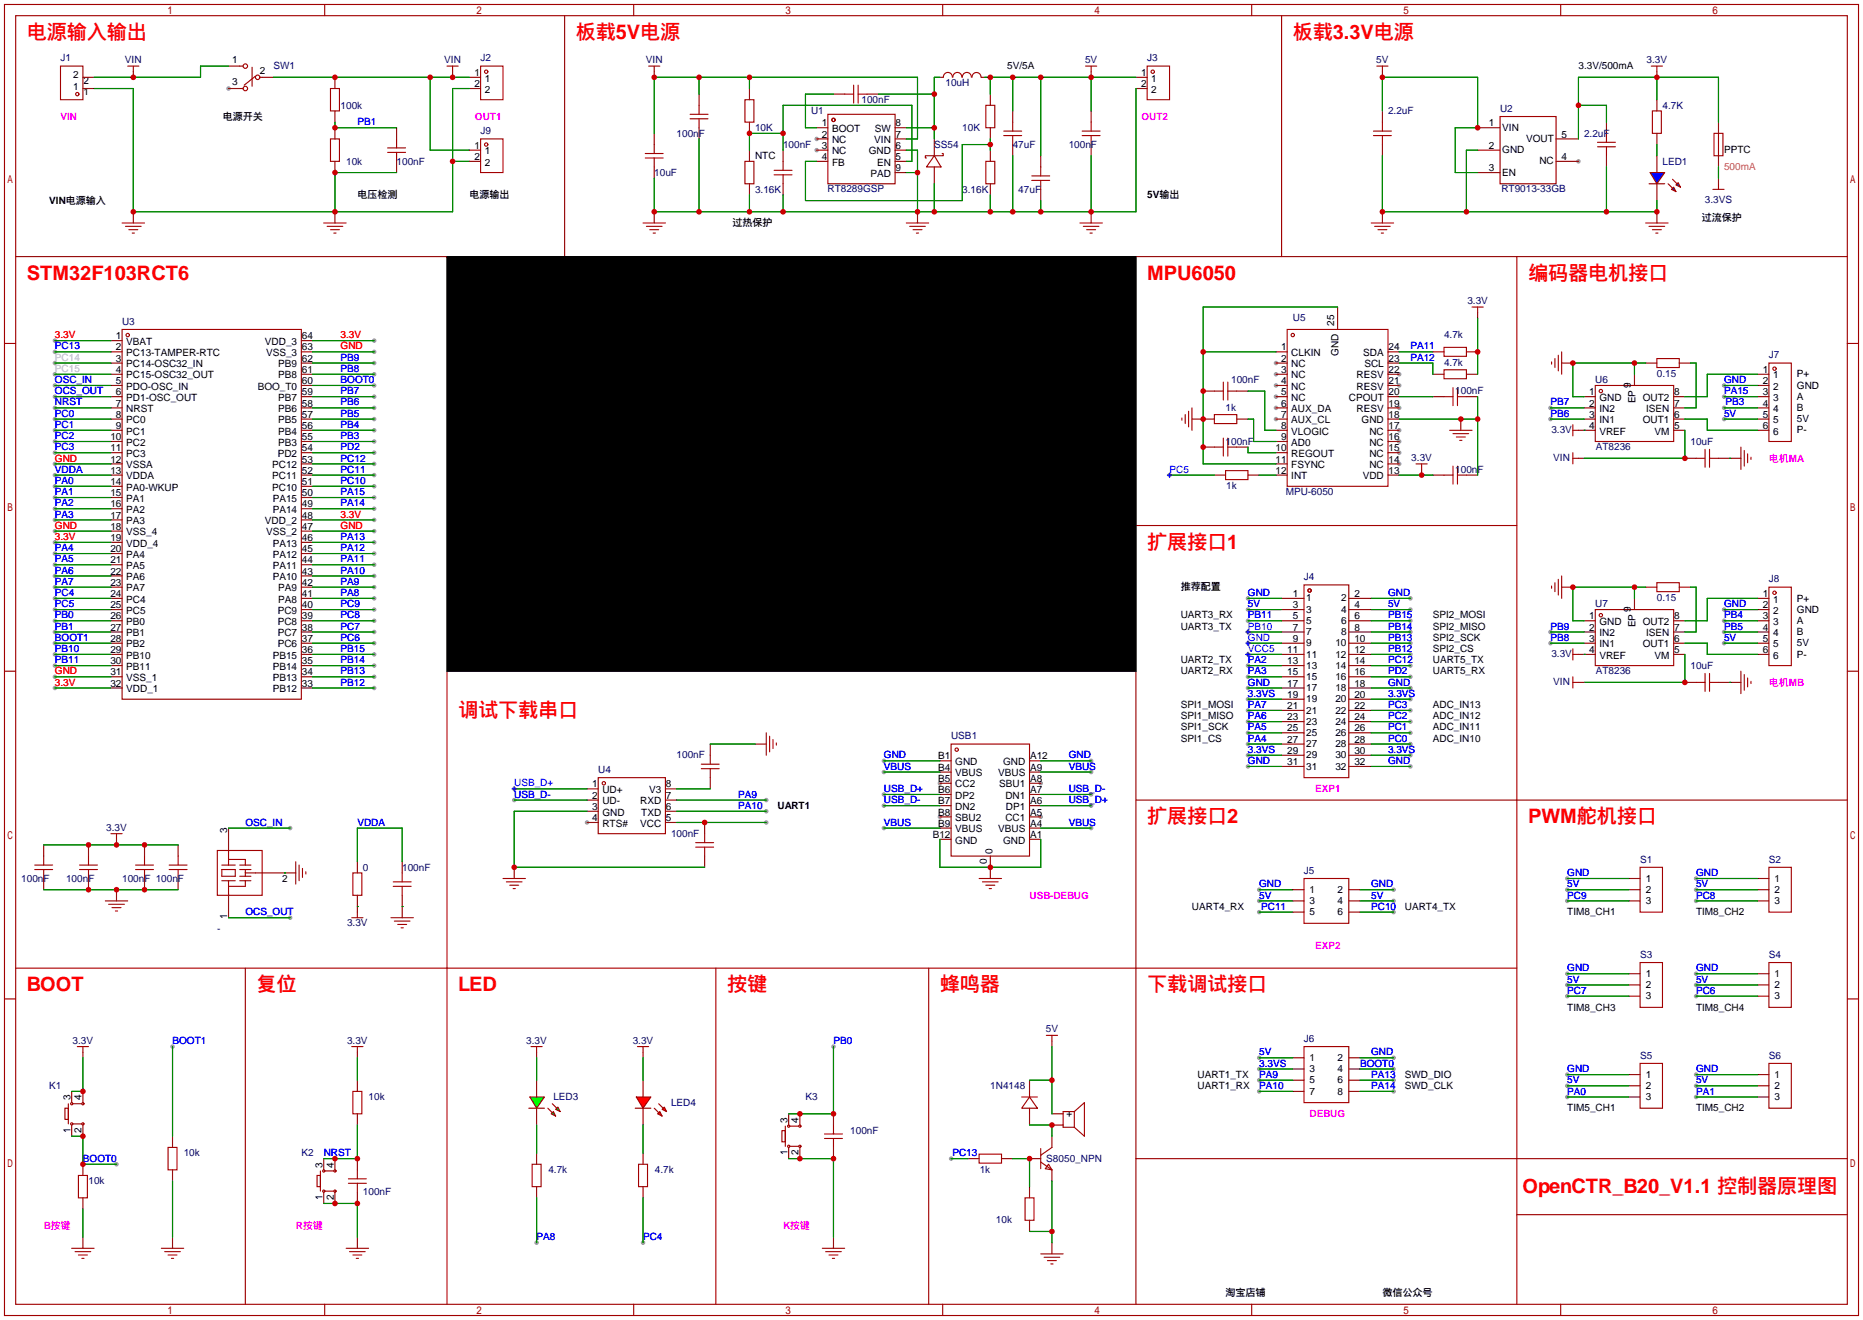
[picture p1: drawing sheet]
<svg xmlns="http://www.w3.org/2000/svg" width="422mm" height="299mm" viewBox="0 0 422 299" stroke-linecap="round" stroke-linejoin="round" font-family="sans-serif">
<defs><g id="words">
<g font-size="4.5" fill="#f00">
<text x="6.1" y="8.8">电源输入输出</text>
<text x="130.6" y="8.8">板载5V电源</text>
<text x="293.1" y="8.8">板载3.3V电源</text>
<text x="6.1" y="63.4">STM32F103RCT6</text>
<text x="260.1" y="63.4">MPU6050</text>
<text x="346.5" y="63.4">编码器电机接口</text>
<text x="260.1" y="124.4">扩展接口1</text>
<text x="103.9" y="162.5">调试下载串口</text>
<text x="260.1" y="186.6">扩展接口2</text>
<text x="346.5" y="186.6">PWM舵机接口</text>
<text x="6.1" y="224.7">BOOT</text>
<text x="58.2" y="224.7">复位</text>
<text x="103.9" y="224.7">LED</text>
<text x="164.8" y="224.7">按键</text>
<text x="213.1" y="224.7">蜂鸣器</text>
<text x="260.1" y="224.7">下载调试接口</text>
<text x="345.2" y="270.4">OpenCTR_B20_V1.1 控制器原理图</text>
</g>
<g font-size="2.3" fill="#000080">
<text x="13.7" y="13.9">J1</text>
<text x="28.3" y="14.3">VIN</text>
<text x="62" y="15.7">SW1</text>
<text x="100.7" y="14.3">VIN</text>
<text x="109" y="13.9">J2</text>
<text x="146.4" y="14.3">VIN</text>
<text x="246" y="14.3">5V</text>
<text x="260.1" y="13.9">J3</text>
<text x="312" y="14.3">5V</text>
<text x="373.3" y="14.3">3.3V</text>
<text x="195.3" y="23.3">100nF</text>
<text x="214.4" y="19.5">10uH</text>
<text x="77.2" y="24.6">100k</text>
<text x="171.2" y="29.7">10K</text>
<text x="183.9" y="25.9">U1</text>
<text x="218.2" y="29.7">10K</text>
<text x="314.7" y="25.9">2.2uF</text>
<text x="340.1" y="25.3">U2</text>
<text x="376.9" y="24.6">4.7K</text>
<text x="109" y="30.4">J9</text>
<text x="153.4" y="31">100nF</text>
<text x="177.5" y="33.5">100nF</text>
<text x="211.8" y="33.5">SS54</text>
<text x="229.6" y="33.5">47uF</text>
<text x="242.3" y="33.5">100nF</text>
<text x="359.2" y="31">2.2uF</text>
<text x="78.5" y="37.3">10k</text>
<text x="89.9" y="37.3">100nF</text>
<text x="148.3" y="39.8">10uF</text>
<text x="376.9" y="37.3">LED1</text>
<text x="171.2" y="43.7">3.16K</text>
<text x="187.6" y="43.5">RT8289GSP</text>
<text x="218.2" y="43.7">3.16K</text>
<text x="230.9" y="43.7">47uF</text>
<text x="340.4" y="43.5">RT9013-33GB</text>
<text x="386.5" y="46.1">3.3VS</text>
<text x="332.7" y="68.9">3.3V</text>
<text x="27.7" y="73.6">U3</text>
<text x="293.1" y="72.9">U5</text>
<text x="327.4" y="76.7">4.7k</text>
<text x="327.4" y="83">4.7k</text>
<text x="401.1" y="81.2">J7</text>
<text x="279.1" y="86.8">100nF</text>
<text x="329.9" y="89.4">100nF</text>
<text x="361.7" y="86.8">U6</text>
<text x="375.7" y="85.5">0.15</text>
<text x="277.9" y="93.2">1k</text>
<text x="277.9" y="100.8">100nF</text>
<text x="351.7" y="98.1">3.3V</text>
<text x="383.3" y="100.8">10uF</text>
<text x="320" y="104.5">3.3V</text>
<text x="329.9" y="107.2">100nF</text>
<text x="352.2" y="104.5">VIN</text>
<text x="361.8" y="102">AT8236</text>
<text x="278" y="110.9">1k</text>
<text x="291.5" y="112.1">MPU-6050</text>
<text x="295.7" y="131.5">J4</text>
<text x="361.7" y="137.6">U7</text>
<text x="375.7" y="136.3">0.15</text>
<text x="401.1" y="132">J8</text>
<text x="351.7" y="148.9">3.3V</text>
<text x="352.2" y="155.3">VIN</text>
<text x="361.8" y="152.8">AT8236</text>
<text x="383.3" y="151.6">10uF</text>
<text x="215.6" y="167.6">USB1</text>
<text x="153.4" y="171.9">100nF</text>
<text x="135.6" y="175.2">U4</text>
<text x="24.1" y="188.3">3.3V</text>
<text x="152.1" y="189.7">100nF</text>
<text x="82.3" y="197.3">0</text>
<text x="91.2" y="197.3">100nF</text>
<text x="371.9" y="195.5">S1</text>
<text x="401.1" y="195.5">S2</text>
<text x="4.8" y="199.9">100nF</text>
<text x="15" y="199.9">100nF</text>
<text x="27.7" y="199.9">100nF 100nF</text>
<text x="295.7" y="198">J5</text>
<text x="78.7" y="209.9">3.3V</text>
<text x="49.3" y="211.3">-</text>
<text x="371.9" y="217.1">S3</text>
<text x="401.1" y="217.1">S4</text>
<text x="16.5" y="236.6">3.3V</text>
<text x="78.7" y="236.6">3.3V</text>
<text x="119.3" y="236.6">3.3V</text>
<text x="143.5" y="236.6">3.3V</text>
<text x="237.1" y="234">5V</text>
<text x="295.7" y="236.1">J6</text>
<text x="371.9" y="240">S5</text>
<text x="401.1" y="240">S6</text>
<text x="11.2" y="246.9">K1</text>
<text x="83.6" y="249.4">10k</text>
<text x="125.5" y="249.4">LED3</text>
<text x="152.1" y="250.6">LED4</text>
<text x="182.6" y="249.4">K3</text>
<text x="224.5" y="246.9">1N4148</text>
<text x="192.8" y="257">100nF</text>
<text x="41.7" y="262.1">10k</text>
<text x="68.3" y="262.1">K2</text>
<text x="237.2" y="263.4">S8050_NPN</text>
<text x="20.1" y="268.4">10k</text>
<text x="124.3" y="265.9">4.7k</text>
<text x="148.5" y="265.9">4.7k</text>
<text x="222.1" y="265.9">1k</text>
<text x="82.3" y="271">100nF</text>
<text x="225.8" y="277.3">10k</text>
</g>
<g font-size="2.3">
<text x="16.6" y="17.7">2</text>
<text x="52.6" y="14.2">1</text>
<text x="58.9" y="16.7">2</text>
<text x="107.6" y="17.2">1</text>
<text x="228.3" y="15.7">5V/5A</text>
<text x="258.7" y="17.2">1</text>
<text x="357.9" y="15.7">3.3V/500mA</text>
<text x="16.6" y="20.3">1</text>
<text x="18.9" y="21.6">1</text>
<text x="18.9" y="19">2</text>
<text x="52.6" y="19.3">3</text>
<text x="107.6" y="19.8">2</text>
<text x="109.9" y="18.5">1</text>
<text x="109.9" y="21">2</text>
<text x="258.7" y="19.8">2</text>
<text x="261" y="18.5">1</text>
<text x="261" y="21">2</text>
<text x="50.5" y="27.1">电源开关</text>
<text x="186.3" y="28.6">1</text>
<text x="188.6" y="29.9">BOOT</text>
<text x="198.4" y="29.9">SW</text>
<text x="203.1" y="28.6">8</text>
<text x="337.6" y="28.6">1</text>
<text x="340.6" y="29.7">VIN</text>
<text x="107.6" y="33.7">1</text>
<text x="109.9" y="35">1</text>
<text x="186.3" y="31.2">2</text>
<text x="186.3" y="33.7">3</text>
<text x="188.6" y="32.5">NC</text>
<text x="188.6" y="35">NC</text>
<text x="197" y="35">GND</text>
<text x="198.2" y="32.5">VIN</text>
<text x="203.1" y="33.7">6</text>
<text x="203.1" y="31.2">7</text>
<text x="337.6" y="33.7">2</text>
<text x="340.6" y="34.7">GND</text>
<text x="346" y="32.2">VOUT</text>
<text x="354.1" y="31.2">5</text>
<text x="390.9" y="34.8">PPTC</text>
<text x="107.6" y="36.3">2</text>
<text x="109.9" y="37.5">2</text>
<text x="171.2" y="36">NTC</text>
<text x="186.3" y="36.3">4</text>
<text x="188.6" y="37.5">FB</text>
<text x="197.3" y="40.1">PAD</text>
<text x="198.9" y="37.5">EN</text>
<text x="203.1" y="36.3">5</text>
<text x="203.1" y="38.8">9</text>
<text x="337.6" y="38.8">3</text>
<text x="340.6" y="39.8">EN</text>
<text x="349" y="37.3">NC</text>
<text x="354.1" y="36.3">4</text>
<text x="11.2" y="46.2">VIN电源输入</text>
<text x="81" y="44.9">电压检测</text>
<text x="106.4" y="44.9">电源输出</text>
<text x="260.1" y="44.9">5V输出</text>
<text x="166.1" y="51.3">过热保护</text>
<text x="385.8" y="50">过流保护</text>
<text x="26.3" y="76.9">1</text>
<text x="68.5" y="76.9">64</text>
<text x="302.5" y="73.9" transform="rotate(-90 302.5 73.9)">25</text>
<text x="26.3" y="79.4">2</text>
<text x="26.3" y="82">3</text>
<text x="28.6" y="78.2">VBAT</text>
<text x="28.6" y="80.7">PC13-TAMPER-RTC</text>
<text x="28.6" y="83.3">PC14-OSC32_IN</text>
<text x="60.1" y="78.2">VDD_3</text>
<text x="60.3" y="80.7">VSS_3</text>
<text x="63.1" y="83.3">PB9</text>
<text x="68.5" y="82">62</text>
<text x="68.5" y="79.4">63</text>
<text x="290.5" y="79.4">1</text>
<text x="290.5" y="82">2</text>
<text x="292.8" y="80.7">CLKIN</text>
<text x="292.8" y="83.3">NC</text>
<text x="303.5" y="80.7" transform="rotate(-90 303.5 80.7)">GND</text>
<text x="309.1" y="80.7">SDA</text>
<text x="309.4" y="83.3">SCL</text>
<text x="314.8" y="82">23</text>
<text x="314.8" y="79.4">24</text>
<text x="26.3" y="84.5">4</text>
<text x="26.3" y="87.1">5</text>
<text x="26.3" y="89.6">6</text>
<text x="28.6" y="85.8">PC15-OSC32_OUT</text>
<text x="28.6" y="88.3">PDO-OSC_IN</text>
<text x="58.4" y="88.3">BOO_T0</text>
<text x="63.1" y="85.8">PB8</text>
<text x="68.5" y="89.6">59</text>
<text x="68.5" y="87.1">60</text>
<text x="68.5" y="84.5">61</text>
<text x="290.5" y="84.5">3</text>
<text x="290.5" y="87.1">4</text>
<text x="290.5" y="89.6">5</text>
<text x="292.8" y="85.8">NC</text>
<text x="292.8" y="88.3">NC</text>
<text x="307.6" y="88.3">RESV</text>
<text x="307.6" y="85.8">RESV</text>
<text x="314.8" y="89.6">20</text>
<text x="314.8" y="87.1">21</text>
<text x="314.8" y="84.5">22</text>
<text x="360.3" y="89.6">1</text>
<text x="369.8" y="87.9" transform="rotate(-90 369.8 87.9)">9</text>
<text x="379.6" y="89.6">8</text>
<text x="399.7" y="84.5">1</text>
<text x="399.7" y="87.1">2</text>
<text x="399.7" y="89.6">3</text>
<text x="402" y="85.8">1</text>
<text x="402" y="88.3">2</text>
<text x="407.4" y="85.6">P+</text>
<text x="407.4" y="88.1">GND</text>
<text x="26.3" y="92.1">7</text>
<text x="26.3" y="94.7">8</text>
<text x="28.6" y="90.9">PD1-OSC_OUT</text>
<text x="28.6" y="93.4">NRST</text>
<text x="28.6" y="96">PC0</text>
<text x="63.1" y="96">PB5</text>
<text x="63.1" y="93.4">PB6</text>
<text x="63.1" y="90.9">PB7</text>
<text x="68.5" y="94.7">57</text>
<text x="68.5" y="92.1">58</text>
<text x="290.5" y="92.1">6</text>
<text x="290.5" y="94.7">7</text>
<text x="292.8" y="90.9">NC</text>
<text x="292.8" y="93.4">AUX_DA</text>
<text x="292.8" y="96">AUX_CL</text>
<text x="305.8" y="90.9">CPOUT</text>
<text x="307.6" y="93.4">RESV</text>
<text x="308.7" y="96">GND</text>
<text x="314.8" y="94.7">18</text>
<text x="314.8" y="92.1">19</text>
<text x="360.3" y="92.1">2</text>
<text x="360.3" y="94.7">3</text>
<text x="362.6" y="90.9">GND</text>
<text x="362.6" y="93.4">IN2</text>
<text x="362.6" y="96">IN1</text>
<text x="370.8" y="91.4" transform="rotate(-90 370.8 91.4)">EP</text>
<text x="372.5" y="96">OUT1</text>
<text x="372.5" y="90.9">OUT2</text>
<text x="373.2" y="93.4">ISEN</text>
<text x="379.6" y="94.7">6</text>
<text x="379.6" y="92.1">7</text>
<text x="399.7" y="92.1">4</text>
<text x="399.7" y="94.7">5</text>
<text x="402" y="90.9">3</text>
<text x="402" y="93.4">4</text>
<text x="402" y="96">5</text>
<text x="407.4" y="93.2">B</text>
<text x="407.4" y="90.6">A</text>
<text x="407.4" y="95.7">5V</text>
<text x="25" y="99.8">10</text>
<text x="26.3" y="97.2">9</text>
<text x="28.6" y="98.5">PC1</text>
<text x="28.6" y="101">PC2</text>
<text x="63.1" y="101">PB3</text>
<text x="63.1" y="98.5">PB4</text>
<text x="68.5" y="99.8">55</text>
<text x="68.5" y="97.2">56</text>
<text x="290.5" y="97.2">8</text>
<text x="290.5" y="99.8">9</text>
<text x="292.8" y="98.5">VLOGIC</text>
<text x="292.8" y="101">AD0</text>
<text x="310.5" y="101">NC</text>
<text x="310.5" y="98.5">NC</text>
<text x="314.8" y="99.8">16</text>
<text x="314.8" y="97.2">17</text>
<text x="360.3" y="97.2">4</text>
<text x="362.6" y="98.5">VREF</text>
<text x="375.1" y="98.5">VM</text>
<text x="379.6" y="97.2">5</text>
<text x="399.7" y="97.2">6</text>
<text x="402" y="98.5">6</text>
<text x="407.4" y="98.3">P-</text>
<text x="25" y="102.3">11</text>
<text x="25" y="104.8">12</text>
<text x="25" y="107.4">13</text>
<text x="28.6" y="103.6">PC3</text>
<text x="28.6" y="106.1">VSSA</text>
<text x="61.7" y="106.1">PC12</text>
<text x="63" y="103.6">PD2</text>
<text x="68.5" y="107.4">52</text>
<text x="68.5" y="104.8">53</text>
<text x="68.5" y="102.3">54</text>
<text x="289.2" y="102.3">10</text>
<text x="289.2" y="104.8">11</text>
<text x="289.2" y="107.4">12</text>
<text x="292.8" y="103.6">REGOUT</text>
<text x="292.8" y="106.1">FSYNC</text>
<text x="310.5" y="106.1">NC</text>
<text x="310.5" y="103.6">NC</text>
<text x="314.8" y="107.4">13</text>
<text x="314.8" y="104.8">14</text>
<text x="314.8" y="102.3">15</text>
<text x="25" y="109.9">14</text>
<text x="25" y="112.5">15</text>
<text x="28.6" y="108.7">VDDA</text>
<text x="28.6" y="111.2">PA0-WKUP</text>
<text x="28.6" y="113.7">PA1</text>
<text x="61.7" y="111.2">PC10</text>
<text x="61.7" y="108.7">PC11</text>
<text x="61.8" y="113.7">PA15</text>
<text x="68.5" y="112.5">50</text>
<text x="68.5" y="109.9">51</text>
<text x="292.8" y="108.7">INT</text>
<text x="309" y="108.7">VDD</text>
<text x="25" y="115">16</text>
<text x="25" y="117.5">17</text>
<text x="28.6" y="116.3">PA2</text>
<text x="28.6" y="118.8">PA3</text>
<text x="60.1" y="118.8">VDD_2</text>
<text x="61.8" y="116.3">PA14</text>
<text x="68.5" y="117.5">48</text>
<text x="68.5" y="115">49</text>
<text x="25" y="120.1">18</text>
<text x="25" y="122.6">19</text>
<text x="25" y="125.2">20</text>
<text x="28.6" y="121.4">VSS_4</text>
<text x="28.6" y="123.9">VDD_4</text>
<text x="60.3" y="121.4">VSS_2</text>
<text x="61.8" y="123.9">PA13</text>
<text x="68.5" y="125.2">45</text>
<text x="68.5" y="122.6">46</text>
<text x="68.5" y="120.1">47</text>
<text x="25" y="127.7">21</text>
<text x="25" y="130.2">22</text>
<text x="28.6" y="126.4">PA4</text>
<text x="28.6" y="129">PA5</text>
<text x="28.6" y="131.5">PA6</text>
<text x="61.8" y="131.5">PA10</text>
<text x="61.8" y="129">PA11</text>
<text x="61.8" y="126.4">PA12</text>
<text x="68.5" y="130.2">43</text>
<text x="68.5" y="127.7">44</text>
<text x="25" y="132.8">23</text>
<text x="25" y="135.3">24</text>
<text x="25" y="137.9">25</text>
<text x="28.6" y="134.1">PA7</text>
<text x="28.6" y="136.6">PC4</text>
<text x="63.1" y="136.6">PA8</text>
<text x="63.1" y="134.1">PA9</text>
<text x="68.5" y="137.9">40</text>
<text x="68.5" y="135.3">41</text>
<text x="68.5" y="132.8">42</text>
<text x="267.7" y="133.8">推荐配置</text>
<text x="293.1" y="135.3">1</text>
<text x="293.1" y="137.9">3</text>
<text x="296.2" y="136.3">1</text>
<text x="304" y="136.3">2</text>
<text x="307.1" y="135.3">2</text>
<text x="307.1" y="137.9">4</text>
<text x="399.7" y="135.3">1</text>
<text x="399.7" y="137.9">2</text>
<text x="402" y="136.6">1</text>
<text x="407.4" y="136.4">P+</text>
<text x="25" y="140.4">26</text>
<text x="25" y="142.9">27</text>
<text x="28.6" y="139.1">PC5</text>
<text x="28.6" y="141.7">PB0</text>
<text x="63" y="141.7">PC8</text>
<text x="63" y="139.1">PC9</text>
<text x="68.5" y="142.9">38</text>
<text x="68.5" y="140.4">39</text>
<text x="267.7" y="142.7">UART3_TX</text>
<text x="267.7" y="140.2">UART3_RX</text>
<text x="293.1" y="140.4">5</text>
<text x="293.1" y="142.9">7</text>
<text x="296.2" y="138.9">3</text>
<text x="296.2" y="141.4">5</text>
<text x="296.2" y="144">7</text>
<text x="304" y="138.9">4</text>
<text x="304" y="141.4">6</text>
<text x="304" y="144">8</text>
<text x="307.1" y="140.4">6</text>
<text x="307.1" y="142.9">8</text>
<text x="324.9" y="142.7">SPI2_MISO</text>
<text x="324.9" y="140.2">SPI2_MOSI</text>
<text x="360.3" y="140.4">1</text>
<text x="360.3" y="142.9">2</text>
<text x="362.6" y="141.7">GND</text>
<text x="369.8" y="138.7" transform="rotate(-90 369.8 138.7)">9</text>
<text x="370.8" y="142.2" transform="rotate(-90 370.8 142.2)">EP</text>
<text x="372.5" y="141.7">OUT2</text>
<text x="379.6" y="142.9">7</text>
<text x="379.6" y="140.4">8</text>
<text x="399.7" y="140.4">3</text>
<text x="399.7" y="142.9">4</text>
<text x="402" y="139.1">2</text>
<text x="402" y="141.7">3</text>
<text x="407.4" y="144">B</text>
<text x="407.4" y="141.4">A</text>
<text x="407.4" y="138.9">GND</text>
<text x="25" y="145.5">28</text>
<text x="25" y="148">29</text>
<text x="28.6" y="144.2">PB1</text>
<text x="28.6" y="146.8">PB2</text>
<text x="28.6" y="149.3">PB10</text>
<text x="61.8" y="149.3">PB15</text>
<text x="63" y="146.8">PC6</text>
<text x="63" y="144.2">PC7</text>
<text x="68.5" y="148">36</text>
<text x="68.5" y="145.5">37</text>
<text x="291.9" y="148">11</text>
<text x="293.1" y="145.5">9</text>
<text x="296.2" y="146.5">9</text>
<text x="296.2" y="149">11</text>
<text x="302.8" y="146.5">10</text>
<text x="302.8" y="149">12</text>
<text x="307.1" y="145.5">10</text>
<text x="307.1" y="148">12</text>
<text x="324.9" y="147.8">SPI2_CS</text>
<text x="324.9" y="145.3">SPI2_SCK</text>
<text x="360.3" y="145.5">3</text>
<text x="360.3" y="148">4</text>
<text x="362.6" y="144.2">IN2</text>
<text x="362.6" y="146.8">IN1</text>
<text x="362.6" y="149.3">VREF</text>
<text x="372.5" y="146.8">OUT1</text>
<text x="373.2" y="144.2">ISEN</text>
<text x="375.1" y="149.3">VM</text>
<text x="379.6" y="148">5</text>
<text x="379.6" y="145.5">6</text>
<text x="399.7" y="145.5">5</text>
<text x="399.7" y="148">6</text>
<text x="402" y="144.2">4</text>
<text x="402" y="146.8">5</text>
<text x="402" y="149.3">6</text>
<text x="407.4" y="146.5">5V</text>
<text x="407.4" y="149.1">P-</text>
<text x="25" y="150.6">30</text>
<text x="25" y="153.1">31</text>
<text x="25" y="155.6">32</text>
<text x="28.6" y="151.8">PB11</text>
<text x="28.6" y="154.4">VSS_1</text>
<text x="61.8" y="154.4">PB13</text>
<text x="61.8" y="151.8">PB14</text>
<text x="68.5" y="155.6">33</text>
<text x="68.5" y="153.1">34</text>
<text x="68.5" y="150.6">35</text>
<text x="267.7" y="150.3">UART2_TX</text>
<text x="267.7" y="152.9">UART2_RX</text>
<text x="291.9" y="150.6">13</text>
<text x="291.9" y="153.1">15</text>
<text x="291.9" y="155.6">17</text>
<text x="296.2" y="151.6">13</text>
<text x="296.2" y="154.1">15</text>
<text x="302.8" y="151.6">14</text>
<text x="302.8" y="154.1">16</text>
<text x="307.1" y="150.6">14</text>
<text x="307.1" y="153.1">16</text>
<text x="307.1" y="155.6">18</text>
<text x="324.9" y="150.3">UART5_TX</text>
<text x="324.9" y="152.9">UART5_RX</text>
<text x="28.6" y="156.9">VDD_1</text>
<text x="61.8" y="156.9">PB12</text>
<text x="267.7" y="160.5">SPI1_MOSI</text>
<text x="291.9" y="158.2">19</text>
<text x="291.9" y="160.7">21</text>
<text x="296.2" y="156.7">17</text>
<text x="296.2" y="159.2">19</text>
<text x="296.2" y="161.7">21</text>
<text x="302.8" y="156.7">18</text>
<text x="302.8" y="159.2">20</text>
<text x="302.8" y="161.7">22</text>
<text x="307.1" y="158.2">20</text>
<text x="307.1" y="160.7">22</text>
<text x="324.9" y="160.5">ADC_IN13</text>
<text x="267.7" y="165.6">SPI1_SCK</text>
<text x="267.7" y="163">SPI1_MISO</text>
<text x="291.9" y="163.3">23</text>
<text x="291.9" y="165.8">25</text>
<text x="296.2" y="164.3">23</text>
<text x="296.2" y="166.8">25</text>
<text x="302.8" y="164.3">24</text>
<text x="302.8" y="166.8">26</text>
<text x="307.1" y="163.3">24</text>
<text x="307.1" y="165.8">26</text>
<text x="324.9" y="165.6">ADC_IN11</text>
<text x="324.9" y="163">ADC_IN12</text>
<text x="212.7" y="172.2">B1</text>
<text x="216.6" y="173.4">GND</text>
<text x="227.4" y="173.4">GND</text>
<text x="233.6" y="172.2">A12</text>
<text x="267.7" y="168.1">SPI1_CS</text>
<text x="291.9" y="168.3">27</text>
<text x="291.9" y="170.9">29</text>
<text x="291.9" y="173.4">31</text>
<text x="296.2" y="169.4">27</text>
<text x="296.2" y="171.9">29</text>
<text x="302.8" y="169.4">28</text>
<text x="302.8" y="171.9">30</text>
<text x="307.1" y="168.3">28</text>
<text x="307.1" y="170.9">30</text>
<text x="307.1" y="173.4">32</text>
<text x="324.9" y="168.1">ADC_IN10</text>
<text x="134.2" y="178.5">1</text>
<text x="136.6" y="179.8">UD+</text>
<text x="147.2" y="179.8">V3</text>
<text x="151" y="178.5">8</text>
<text x="212.7" y="174.7">B4</text>
<text x="212.7" y="177.2">B5</text>
<text x="212.7" y="179.8">B6</text>
<text x="216.6" y="176">VBUS</text>
<text x="216.6" y="178.5">CC2</text>
<text x="226.3" y="176">VBUS</text>
<text x="226.6" y="178.5">SBU1</text>
<text x="233.6" y="179.8">A7</text>
<text x="233.6" y="177.2">A8</text>
<text x="233.6" y="174.7">A9</text>
<text x="296.2" y="174.4">31</text>
<text x="302.8" y="174.4">32</text>
<text x="134.2" y="183.6">3</text>
<text x="134.2" y="181">2</text>
<text x="136.6" y="184.9">GND</text>
<text x="136.6" y="182.3">UD-</text>
<text x="145.2" y="182.3">RXD</text>
<text x="145.4" y="184.9">TXD</text>
<text x="151" y="181">7</text>
<text x="151" y="183.6">6</text>
<text x="176.3" y="183.4">UART1</text>
<text x="212.7" y="182.3">B7</text>
<text x="212.7" y="184.9">B8</text>
<text x="216.6" y="181">DP2</text>
<text x="216.6" y="183.6">DN2</text>
<text x="228" y="181">DN1</text>
<text x="228.1" y="183.6">DP1</text>
<text x="233.6" y="184.9">A5</text>
<text x="233.6" y="182.3">A6</text>
<text x="51.5" y="188.7" transform="rotate(-90 51.5 188.7)">3</text>
<text x="134.2" y="186.1">4</text>
<text x="136.6" y="187.4">RTS#</text>
<text x="145.2" y="187.4">VCC</text>
<text x="151" y="186.1">5</text>
<text x="211.5" y="189.9">B12</text>
<text x="212.7" y="187.4">B9</text>
<text x="216.6" y="186.1">SBU2</text>
<text x="216.6" y="188.7">VBUS</text>
<text x="216.6" y="191.2">GND</text>
<text x="226.3" y="188.7">VBUS</text>
<text x="227.4" y="191.2">GND</text>
<text x="228" y="186.1">CC1</text>
<text x="233.6" y="189.9">A1</text>
<text x="233.6" y="187.4">A4</text>
<text x="223.7" y="195.9" transform="rotate(-90 223.7 195.9)">0</text>
<text x="225" y="193.6" transform="rotate(-90 225 193.6)">0</text>
<text x="64" y="199.8">2</text>
<text x="296.9" y="202.4">1</text>
<text x="303.3" y="202.4">2</text>
<text x="373.1" y="199.8">1</text>
<text x="373.1" y="202.4">2</text>
<text x="402.3" y="199.8">1</text>
<text x="402.3" y="202.4">2</text>
<text x="51.5" y="208.3" transform="rotate(-90 51.5 208.3)">1</text>
<text x="270.3" y="206.2">UART4_RX</text>
<text x="296.9" y="204.9">3</text>
<text x="296.9" y="207.5">5</text>
<text x="303.3" y="204.9">4</text>
<text x="303.3" y="207.5">6</text>
<text x="318.5" y="206.2">UART4_TX</text>
<text x="355.3" y="207.5">TIM8_CH1</text>
<text x="373.1" y="204.9">3</text>
<text x="384.6" y="207.5">TIM8_CH2</text>
<text x="402.3" y="204.9">3</text>
<text x="373.1" y="221.4">1</text>
<text x="402.3" y="221.4">1</text>
<text x="373.1" y="226.5">3</text>
<text x="373.1" y="224">2</text>
<text x="402.3" y="226.5">3</text>
<text x="402.3" y="224">2</text>
<text x="355.3" y="229.1">TIM8_CH3</text>
<text x="384.6" y="229.1">TIM8_CH4</text>
<text x="271.5" y="244.3">UART1_TX</text>
<text x="296.9" y="240.5">1</text>
<text x="296.9" y="243">3</text>
<text x="296.9" y="245.6">5</text>
<text x="303.3" y="240.5">2</text>
<text x="303.3" y="243">4</text>
<text x="303.3" y="245.6">6</text>
<text x="318.5" y="244.3">SWD_DIO</text>
<text x="373.1" y="244.3">1</text>
<text x="402.3" y="244.3">1</text>
<text x="16" y="249.4" transform="rotate(-90 16 249.4)">3</text>
<text x="18.5" y="249.4" transform="rotate(-90 18.5 249.4)">4</text>
<text x="271.5" y="246.9">UART1_RX</text>
<text x="296.9" y="248.1">7</text>
<text x="303.3" y="248.1">8</text>
<text x="318.5" y="246.9">SWD_CLK</text>
<text x="355.3" y="251.9">TIM5_CH1</text>
<text x="373.1" y="249.4">3</text>
<text x="373.1" y="246.8">2</text>
<text x="384.6" y="251.9">TIM5_CH2</text>
<text x="402.3" y="249.4">3</text>
<text x="402.3" y="246.8">2</text>
<text x="16" y="256.8" transform="rotate(-90 16 256.8)">1</text>
<text x="18.5" y="256.8" transform="rotate(-90 18.5 256.8)">2</text>
<text x="178.5" y="254.5" transform="rotate(-90 178.5 254.5)">3</text>
<text x="181.1" y="254.5" transform="rotate(-90 181.1 254.5)">4</text>
<text x="241.8" y="253.2">+</text>
<text x="178.5" y="261.9" transform="rotate(-90 178.5 261.9)">1</text>
<text x="181.1" y="261.9" transform="rotate(-90 181.1 261.9)">2</text>
<text x="73.1" y="264.7" transform="rotate(-90 73.1 264.7)">3</text>
<text x="75.7" y="264.7" transform="rotate(-90 75.7 264.7)">4</text>
<text x="73.1" y="272" transform="rotate(-90 73.1 272)">1</text>
<text x="75.7" y="272" transform="rotate(-90 75.7 272)">2</text>
<text x="277.9" y="293.8">淘宝店铺</text>
<text x="313.4" y="293.8">微信公众号</text>
</g>
<g font-size="2.3" fill="#f0f">
<text x="13.7" y="27.1">VIN</text>
<text x="107.7" y="27.1">OUT1</text>
<text x="258.8" y="27.1">OUT2</text>
<text x="401.1" y="104.6">电机MA</text>
<text x="401.1" y="155.4">电机MB</text>
<text x="298.2" y="179.5">EXP1</text>
<text x="233.4" y="203.7">USB-DEBUG</text>
<text x="298.2" y="215.1">EXP2</text>
<text x="296.9" y="253.2">DEBUG</text>
<text x="9.9" y="278.6">B按键</text>
<text x="67.1" y="278.6">R按键</text>
<text x="177.5" y="278.6">K按键</text>
</g>
<g font-size="2.3" fill="#00f">
<text x="81" y="28.4">PB1</text>
<text x="12.4" y="79.2">PC13</text>
<text x="77.2" y="81.8">PB9</text>
<text x="319.8" y="79.2">PA11</text>
<text x="319.8" y="81.8">PA12</text>
<text x="12.4" y="86.8">OSC_IN</text>
<text x="12.4" y="89.4">OCS_OUT</text>
<text x="77.2" y="84.3">PB8</text>
<text x="77.2" y="86.8">BOOT0</text>
<text x="77.2" y="89.4">PB7</text>
<text x="390.9" y="89.4">PA15</text>
<text x="390.9" y="86.8">GND</text>
<text x="12.4" y="91.9">NRST</text>
<text x="12.4" y="94.5">PC0</text>
<text x="77.2" y="91.9">PB6</text>
<text x="77.2" y="94.5">PB5</text>
<text x="351.5" y="91.9">PB7</text>
<text x="351.5" y="94.5">PB6</text>
<text x="390.9" y="94.5">5V</text>
<text x="391.2" y="91.9">PB3</text>
<text x="12.4" y="97">PC1</text>
<text x="12.4" y="99.5">PC2</text>
<text x="77.2" y="97">PB4</text>
<text x="77.2" y="99.5">PB3</text>
<text x="12.4" y="102.1">PC3</text>
<text x="12.4" y="107.2">VDDA</text>
<text x="77.2" y="102.1">PD2</text>
<text x="77.2" y="104.6">PC12</text>
<text x="77.2" y="107.2">PC11</text>
<text x="265.2" y="107.2">PC5</text>
<text x="12.4" y="109.7">PA0</text>
<text x="12.4" y="112.2">PA1</text>
<text x="77.2" y="109.7">PC10</text>
<text x="77.2" y="112.2">PA15</text>
<text x="12.4" y="114.8">PA2</text>
<text x="12.4" y="117.3">PA3</text>
<text x="77.2" y="114.8">PA14</text>
<text x="12.4" y="124.9">PA4</text>
<text x="77.2" y="122.4">PA13</text>
<text x="77.2" y="124.9">PA12</text>
<text x="12.4" y="127.5">PA5</text>
<text x="12.4" y="130">PA6</text>
<text x="77.2" y="127.5">PA11</text>
<text x="77.2" y="130">PA10</text>
<text x="12.4" y="132.6">PA7</text>
<text x="12.4" y="135.1">PC4</text>
<text x="12.4" y="137.6">PC5</text>
<text x="77.2" y="132.6">PA9</text>
<text x="77.2" y="135.1">PA8</text>
<text x="77.2" y="137.6">PC9</text>
<text x="283" y="135.1">GND</text>
<text x="283" y="137.6">5V</text>
<text x="314.7" y="135.1">GND</text>
<text x="314.7" y="137.6">5V</text>
<text x="390.9" y="137.6">GND</text>
<text x="12.4" y="140.2">PB0</text>
<text x="12.4" y="142.7">PB1</text>
<text x="77.2" y="140.2">PC8</text>
<text x="77.2" y="142.7">PC7</text>
<text x="283" y="140.2">PB11</text>
<text x="283" y="142.7">PB10</text>
<text x="314.7" y="140.2">PB15</text>
<text x="314.7" y="142.7">PB14</text>
<text x="351.5" y="142.7">PB9</text>
<text x="390.9" y="142.7">PB5</text>
<text x="390.9" y="140.2">PB4</text>
<text x="12.4" y="145.3">BOOT1</text>
<text x="12.4" y="147.8">PB10</text>
<text x="77.2" y="145.3">PC6</text>
<text x="77.2" y="147.8">PB15</text>
<text x="283" y="145.3">GND</text>
<text x="283" y="147.8">VCC5</text>
<text x="314.7" y="145.3">PB13</text>
<text x="314.7" y="147.8">PB12</text>
<text x="351.5" y="145.3">PB8</text>
<text x="390.9" y="145.3">5V</text>
<text x="12.4" y="150.3">PB11</text>
<text x="77.2" y="150.3">PB14</text>
<text x="77.2" y="152.9">PB13</text>
<text x="77.2" y="155.4">PB12</text>
<text x="283" y="155.4">GND</text>
<text x="283" y="152.9">PA3</text>
<text x="283" y="150.3">PA2</text>
<text x="314.7" y="150.3">PC12</text>
<text x="314.7" y="152.9">PD2</text>
<text x="314.7" y="155.4">GND</text>
<text x="283" y="160.5">PA7</text>
<text x="283" y="158">3.3VS</text>
<text x="314.7" y="158">3.3VS</text>
<text x="314.7" y="160.5">PC3</text>
<text x="283" y="163">PA6</text>
<text x="283" y="165.6">PA5</text>
<text x="314.7" y="163">PC2</text>
<text x="314.7" y="165.6">PC1</text>
<text x="200.4" y="171.9">GND</text>
<text x="242.3" y="171.9">GND</text>
<text x="283" y="168.1">PA4</text>
<text x="283" y="170.7">3.3VS</text>
<text x="283" y="173.2">GND</text>
<text x="314.7" y="168.1">PC0</text>
<text x="314.7" y="170.7">3.3VS</text>
<text x="314.7" y="173.2">GND</text>
<text x="116.6" y="178.3">USB_D+</text>
<text x="200.4" y="179.5">USB_D+</text>
<text x="200.4" y="174.5">VBUS</text>
<text x="242.3" y="179.5">USB_D-</text>
<text x="242.3" y="174.5">VBUS</text>
<text x="116.6" y="180.8">USB_D-</text>
<text x="167.4" y="180.8">PA9</text>
<text x="167.4" y="183.4">PA10</text>
<text x="200.4" y="182.1">USB_D-</text>
<text x="242.3" y="182.1">USB_D+</text>
<text x="55.6" y="187.2">OSC_IN</text>
<text x="81" y="187.2">VDDA</text>
<text x="200.4" y="187.2">VBUS</text>
<text x="242.3" y="187.2">VBUS</text>
<text x="285.5" y="201.1">GND</text>
<text x="285.5" y="203.7">5V</text>
<text x="310.9" y="201.1">GND</text>
<text x="310.9" y="203.7">5V</text>
<text x="355.3" y="198.6">GND</text>
<text x="355.3" y="201.1">5V</text>
<text x="355.3" y="203.7">PC9</text>
<text x="384.6" y="198.6">GND</text>
<text x="384.6" y="201.1">5V</text>
<text x="384.6" y="203.7">PC8</text>
<text x="55.6" y="207.5">OCS_OUT</text>
<text x="286" y="206.2">PC11</text>
<text x="310.9" y="206.2">PC10</text>
<text x="355.3" y="220.2">GND</text>
<text x="384.6" y="220.2">GND</text>
<text x="355.3" y="222.7">5V</text>
<text x="355.3" y="225.3">PC7</text>
<text x="384.6" y="222.7">5V</text>
<text x="384.6" y="225.3">PC6</text>
<text x="39.1" y="236.7">BOOT1</text>
<text x="189" y="236.7">PB0</text>
<text x="285.5" y="239.2">5V</text>
<text x="310.9" y="239.2">GND</text>
<text x="285.5" y="241.8">3.3VS</text>
<text x="285.5" y="244.3">PA9</text>
<text x="308.4" y="241.8">BOOT0</text>
<text x="310.9" y="244.3">PA13</text>
<text x="355.3" y="243">GND</text>
<text x="355.3" y="245.6">5V</text>
<text x="384.6" y="243">GND</text>
<text x="384.6" y="245.6">5V</text>
<text x="285.5" y="246.9">PA10</text>
<text x="310.9" y="246.9">PA14</text>
<text x="355.3" y="248.1">PA0</text>
<text x="384.6" y="248.1">PA1</text>
<text x="18.8" y="263.4">BOOT0</text>
<text x="73.4" y="262.1">NRST</text>
<text x="215.9" y="262.1">PC13</text>
<text x="121.7" y="281.1">PA8</text>
<text x="145.8" y="281.1">PC4</text>
</g>
<text font-size="2.3" fill="#c90" x="390.9" y="38.6">500mA</text>
<g font-size="2.3" fill="#f00">
<text x="12.4" y="76.7">3.3V</text>
<text x="77.2" y="76.7">3.3V</text>
<text x="77.2" y="79.2">GND</text>
<text x="12.4" y="104.6">GND</text>
<text x="12.4" y="119.9">GND</text>
<text x="77.2" y="117.3">3.3V</text>
<text x="77.2" y="119.9">GND</text>
<text x="12.4" y="122.4">3.3V</text>
<text x="12.4" y="152.9">GND</text>
<text x="12.4" y="155.4">3.3V</text>
</g>
<g font-size="2.3" fill="#ccc">
<text x="12.4" y="81.8">PC14</text>
<text x="12.4" y="84.3">PC15</text>
</g>
</g></defs>
<g fill="#999">
<circle cx="213.1" cy="177.5" r=".51"/>
<circle cx="213.1" cy="185.2" r=".51"/>
<circle cx="236" cy="185.2" r=".51"/>
<circle cx="236" cy="177.5" r=".51"/>
<circle cx="289.3" cy="82.3" r=".51"/>
<circle cx="289.3" cy="84.8" r=".51"/>
<circle cx="289.3" cy="87.4" r=".51"/>
<circle cx="289.3" cy="89.9" r=".51"/>
<circle cx="289.3" cy="92.5" r=".51"/>
<circle cx="289.3" cy="95" r=".51"/>
<circle cx="317.2" cy="105.2" r=".51"/>
<circle cx="317.2" cy="102.6" r=".51"/>
<circle cx="317.2" cy="100.1" r=".51"/>
<circle cx="317.2" cy="97.5" r=".51"/>
<circle cx="317.2" cy="92.5" r=".51"/>
<circle cx="317.2" cy="87.4" r=".51"/>
<circle cx="317.2" cy="84.8" r=".51"/>
<circle cx="185.2" cy="31.5" r=".51"/>
<circle cx="185.2" cy="34" r=".51"/>
<circle cx="357.9" cy="36.6" r=".51"/>
<circle cx="51.8" cy="20.1" r=".51"/>
<circle cx="133.1" cy="186.4" r=".51"/>
<circle cx="247.4" cy="180.1" r=".51"/>
<circle cx="247.4" cy="182.6" r=".51"/>
<circle cx="200.4" cy="180.1" r=".51"/>
<circle cx="200.4" cy="182.6" r=".51"/>
<circle cx="247.4" cy="172.5" r=".51"/>
<circle cx="247.4" cy="175" r=".51"/>
<circle cx="247.4" cy="187.7" r=".51"/>
<circle cx="173.7" cy="181.4" r=".51"/>
<circle cx="65.8" cy="187.7" r=".51"/>
<circle cx="65.8" cy="208" r=".51"/>
<circle cx="39.1" cy="237.2" r=".51"/>
<circle cx="316" cy="206.8" r=".51"/>
<circle cx="285.5" cy="206.8" r=".51"/>
<circle cx="121.7" cy="281.7" r=".51"/>
<circle cx="145.8" cy="281.7" r=".51"/>
<circle cx="265.2" cy="107.7" r=".51"/>
<circle cx="283" cy="156" r=".51"/>
<circle cx="319.8" cy="158.5" r=".51"/>
<circle cx="283" cy="140.7" r=".51"/>
<circle cx="319.8" cy="140.7" r=".51"/>
<circle cx="283" cy="143.3" r=".51"/>
<circle cx="319.8" cy="143.3" r=".51"/>
<circle cx="283" cy="145.8" r=".51"/>
<circle cx="319.8" cy="145.8" r=".51"/>
<circle cx="283" cy="148.3" r=".51"/>
<circle cx="319.8" cy="148.3" r=".51"/>
<circle cx="319.8" cy="150.9" r=".51"/>
<circle cx="319.8" cy="153.4" r=".51"/>
<circle cx="283" cy="161" r=".51"/>
<circle cx="283" cy="163.6" r=".51"/>
<circle cx="283" cy="166.1" r=".51"/>
<circle cx="283" cy="168.7" r=".51"/>
<circle cx="283" cy="171.2" r=".51"/>
<circle cx="283" cy="173.7" r=".51"/>
<circle cx="319.8" cy="161" r=".51"/>
<circle cx="319.8" cy="163.6" r=".51"/>
<circle cx="319.8" cy="166.1" r=".51"/>
<circle cx="319.8" cy="168.7" r=".51"/>
<circle cx="319.8" cy="171.2" r=".51"/>
<circle cx="319.8" cy="173.7" r=".51"/>
<circle cx="351.5" cy="145.8" r=".51"/>
<circle cx="351.5" cy="143.3" r=".51"/>
<circle cx="390.9" cy="138.2" r=".51"/>
<circle cx="390.9" cy="145.8" r=".51"/>
<circle cx="390.9" cy="143.3" r=".51"/>
<circle cx="390.9" cy="140.7" r=".51"/>
<circle cx="316" cy="242.3" r=".51"/>
<circle cx="316" cy="239.8" r=".51"/>
<circle cx="285.5" cy="239.8" r=".51"/>
<circle cx="285.5" cy="242.3" r=".51"/>
<circle cx="316" cy="244.9" r=".51"/>
<circle cx="316" cy="247.4" r=".51"/>
<circle cx="285.5" cy="244.9" r=".51"/>
<circle cx="285.5" cy="247.4" r=".51"/>
<circle cx="285.5" cy="201.7" r=".51"/>
<circle cx="316" cy="201.7" r=".51"/>
<circle cx="285.5" cy="204.2" r=".51"/>
<circle cx="316" cy="204.2" r=".51"/>
<circle cx="283" cy="135.6" r=".51"/>
<circle cx="319.8" cy="135.6" r=".51"/>
<circle cx="319.8" cy="156" r=".51"/>
<circle cx="319.8" cy="138.2" r=".51"/>
<circle cx="283" cy="138.2" r=".51"/>
<circle cx="283" cy="158.5" r=".51"/>
<circle cx="215.6" cy="262.6" r=".51"/>
<circle cx="283" cy="153.4" r=".51"/>
<circle cx="283" cy="150.9" r=".51"/>
<circle cx="390.9" cy="89.9" r=".51"/>
<circle cx="351.5" cy="92.5" r=".51"/>
<circle cx="390.9" cy="87.4" r=".51"/>
<circle cx="390.9" cy="95" r=".51"/>
<circle cx="390.9" cy="92.5" r=".51"/>
<circle cx="351.5" cy="95" r=".51"/>
<circle cx="84.8" cy="77.2" r=".51"/>
<circle cx="84.8" cy="79.8" r=".51"/>
<circle cx="12.4" cy="77.2" r=".51"/>
<circle cx="12.4" cy="79.8" r=".51"/>
<circle cx="12.4" cy="82.3" r=".51"/>
<circle cx="12.4" cy="84.8" r=".51"/>
<circle cx="12.4" cy="87.4" r=".51"/>
<circle cx="12.4" cy="89.9" r=".51"/>
<circle cx="12.4" cy="92.5" r=".51"/>
<circle cx="12.4" cy="95" r=".51"/>
<circle cx="12.4" cy="97.5" r=".51"/>
<circle cx="12.4" cy="100.1" r=".51"/>
<circle cx="12.4" cy="102.6" r=".51"/>
<circle cx="12.4" cy="105.2" r=".51"/>
<circle cx="12.4" cy="107.7" r=".51"/>
<circle cx="12.4" cy="110.2" r=".51"/>
<circle cx="12.4" cy="112.8" r=".51"/>
<circle cx="12.4" cy="115.3" r=".51"/>
<circle cx="12.4" cy="117.9" r=".51"/>
<circle cx="12.4" cy="120.4" r=".51"/>
<circle cx="12.4" cy="122.9" r=".51"/>
<circle cx="12.4" cy="125.5" r=".51"/>
<circle cx="12.4" cy="128" r=".51"/>
<circle cx="12.4" cy="130.6" r=".51"/>
<circle cx="12.4" cy="133.1" r=".51"/>
<circle cx="12.4" cy="135.6" r=".51"/>
<circle cx="12.4" cy="138.2" r=".51"/>
<circle cx="12.4" cy="140.7" r=".51"/>
<circle cx="12.4" cy="143.3" r=".51"/>
<circle cx="12.4" cy="145.8" r=".51"/>
<circle cx="12.4" cy="148.3" r=".51"/>
<circle cx="12.4" cy="150.9" r=".51"/>
<circle cx="12.4" cy="153.4" r=".51"/>
<circle cx="12.4" cy="156" r=".51"/>
<circle cx="84.8" cy="82.3" r=".51"/>
<circle cx="84.8" cy="84.8" r=".51"/>
<circle cx="84.8" cy="87.4" r=".51"/>
<circle cx="84.8" cy="89.9" r=".51"/>
<circle cx="84.8" cy="92.5" r=".51"/>
<circle cx="84.8" cy="95" r=".51"/>
<circle cx="84.8" cy="97.5" r=".51"/>
<circle cx="84.8" cy="100.1" r=".51"/>
<circle cx="84.8" cy="102.6" r=".51"/>
<circle cx="84.8" cy="105.2" r=".51"/>
<circle cx="84.8" cy="107.7" r=".51"/>
<circle cx="84.8" cy="110.2" r=".51"/>
<circle cx="84.8" cy="112.8" r=".51"/>
<circle cx="84.8" cy="115.3" r=".51"/>
<circle cx="84.8" cy="117.9" r=".51"/>
<circle cx="84.8" cy="120.4" r=".51"/>
<circle cx="84.8" cy="122.9" r=".51"/>
<circle cx="84.8" cy="125.5" r=".51"/>
<circle cx="84.8" cy="128" r=".51"/>
<circle cx="84.8" cy="130.6" r=".51"/>
<circle cx="84.8" cy="133.1" r=".51"/>
<circle cx="84.8" cy="135.6" r=".51"/>
<circle cx="84.8" cy="138.2" r=".51"/>
<circle cx="84.8" cy="140.7" r=".51"/>
<circle cx="84.8" cy="143.3" r=".51"/>
<circle cx="84.8" cy="145.8" r=".51"/>
<circle cx="84.8" cy="148.3" r=".51"/>
<circle cx="84.8" cy="150.9" r=".51"/>
<circle cx="84.8" cy="153.4" r=".51"/>
<circle cx="84.8" cy="156" r=".51"/>
<circle cx="26.4" cy="263.9" r=".51"/>
<circle cx="189" cy="237.2" r=".51"/>
<circle cx="173.7" cy="183.9" r=".51"/>
<circle cx="173.7" cy="186.4" r=".51"/>
<circle cx="116.6" cy="181.4" r=".51"/>
<circle cx="116.6" cy="178.8" r=".51"/>
<circle cx="200.4" cy="172.5" r=".51"/>
<circle cx="200.4" cy="175" r=".51"/>
<circle cx="200.4" cy="187.7" r=".51"/>
<circle cx="355.3" cy="199.1" r=".51"/>
<circle cx="355.3" cy="201.7" r=".51"/>
<circle cx="355.3" cy="204.2" r=".51"/>
<circle cx="384.6" cy="199.1" r=".51"/>
<circle cx="384.6" cy="201.7" r=".51"/>
<circle cx="384.6" cy="204.2" r=".51"/>
<circle cx="355.3" cy="220.7" r=".51"/>
<circle cx="355.3" cy="223.3" r=".51"/>
<circle cx="355.3" cy="225.8" r=".51"/>
<circle cx="355.3" cy="243.6" r=".51"/>
<circle cx="355.3" cy="246.1" r=".51"/>
<circle cx="355.3" cy="248.7" r=".51"/>
<circle cx="384.6" cy="243.6" r=".51"/>
<circle cx="384.6" cy="246.1" r=".51"/>
<circle cx="384.6" cy="248.7" r=".51"/>
<circle cx="384.6" cy="220.7" r=".51"/>
<circle cx="384.6" cy="223.3" r=".51"/>
<circle cx="384.6" cy="225.8" r=".51"/>
</g>
<g fill="none" stroke="#a10000" stroke-width=".25">
<path d="M1 1h420.4v297.2h-420.4zM3.6 3.6h415.2v292.1h-415.2zM13.7 15h5.1v7.6h-5.1zM29 15h2.5M30.2 15v1.3M73.6 1v2.6M109 15h5v7.6h-5zM143.7 1v2.6M213.7 1v2.6M283.8 1v2.6M353.9 1v2.6M74.9 20.1h2.1v5h-2.1z"/>
<path d="M74.9 31.5h2.1v5.1h-2.1zM87.9 34.5h4M87.9 33.5h4M89.9 31.5v2M89.9 34.5v2.1M27.7 50.5h5.1M28.4 51.3h3.6M29.2 52.1h2M30 52.8h.5M73.4 50.5h5.1M74.2 51.3h3.5M74.9 52.1h2.1"/>
<path d="M75.7 52.8h.5M1 77.9h2.6M418.8 77.9h2.6M1 152.1h2.6M418.8 152.1h2.6M215.6 168.7h17.8v25.4h-17.8zM7.9 197.1h4M7.9 196.1h4M9.9 194.1v2M9.9 197.1v2M18 197.1h4.1M18 196.1h4.1"/>
<path d="M20.1 194.1v2M20.1 197.1v2M30.7 197.1h4.1M30.7 196.1h4.1M32.8 194.1v2M32.8 197.1v2M38.4 197.1h4M38.4 196.1h4M40.4 194.1v2M40.4 197.1v2M49.3 192.8h10.1v10.1h-10.1zM50.3 197.1h3v1.5h-3z"/>
<path d="M50.3 196.1h3M50.3 199.6h3M51.8 192.8v3.3M51.8 199.6v3.3M51.8 194.8h3.8v1.3M54.4 197.1h2.5M54.4 198.6h2.5M54.4 196.1h2.5M54.4 199.6h2.5M55.6 199.6v1.3h-3.8M55.6 197.1v1.5M55.6 197.9h3.8"/>
<path d="M67.1 195.3v5.1M67.8 196.1v3.5M68.6 196.8v2.1M69.3 197.6v.5M222 199.1h5.1M222.8 199.9h3.5M223.5 200.7h2.1M224.3 201.4h.5M1 226.4h2.6M79.8 237.2h2.5M81 237.2v1.3M120.4 237.2h2.5"/>
<path d="M121.7 237.2v1.3M144.5 237.2h2.6M145.8 237.2v1.3M418.8 226.4h2.6M80 247.4h2v5.1h-2zM144 251.2h3.6M17.8 266.4h2v5.1h-2zM38.1 260.1h2v5.1h-2zM71.9 266.4h.7v2.6h-.7zM72.6 265.4v4.6M73.7 270h2M73.7 265.4h2"/>
<path d="M79 268.2h4.1M79 267.2h4.1M81 265.2v2M81 268.2v2.1M16.3 283h5M17 283.7h3.6M17.8 284.5h2M18.5 285.2h.5M36.6 283h5.1M37.3 283.7h3.6M38.1 284.5h2M38.9 285.2h.5"/>
<path d="M73.6 295.7v2.5M78.5 283h5.1M79.2 283.7h3.6M80 284.5h2M80.8 285.2h.5M143.7 295.7v2.5M213.7 295.7v2.5M283.8 295.7v2.5M353.9 295.7v2.5"/>
<circle cx="110.2" cy="16.3" r=".38"/>
<circle cx="17.5" cy="21.3" r=".38"/>
<circle cx="216.9" cy="169.9" r=".38"/>
<circle cx="73.4" cy="265.4" r=".25"/>
<circle cx="73.4" cy="270" r=".25"/>
<circle cx="75.9" cy="265.4" r=".25"/>
<circle cx="75.9" cy="270" r=".25"/>
</g>
<g fill="none" stroke="#870000" stroke-width=".25">
<path d="M18.8 17.5h2.5M30.2 16.3v1.2M75.9 17.5v2.6M106.4 17.5h2.6M18.8 20.1h2.5M75.9 25.1v2.6M75.9 29v2.5M75.9 36.6v2.5M89.9 29v2.5M89.9 36.6v2.5M106.4 20.1h2.6M30.2 48v2.5"/>
<path d="M75.9 48v2.5M213.1 172.5h2.5M213.1 175h2.5M213.1 177.5h2.5M233.4 172.5h2.6M233.4 175h2.6M233.4 177.5h2.6M9.9 191.5v2.6M9.9 199.1v2.6M20.1 191.5v2.6M20.1 199.1v2.6M32.8 191.5v2.6"/>
<path d="M32.8 199.1v2.6M40.4 191.5v2.6M40.4 199.1v2.6M51.8 187.7v5.1M59.4 197.9h7.7M213.1 180.1h2.5M213.1 182.6h2.5M213.1 185.2h2.5M213.1 187.7h2.5M213.1 190.2h2.5M224.5 194.1v5M233.4 180.1h2.6"/>
<path d="M233.4 182.6h2.6M233.4 185.2h2.6M233.4 187.7h2.6M233.4 190.2h2.6M51.8 202.9v5.1M81 238.5v1.3M121.7 238.5v1.3M145.8 238.5v1.3M39.1 257.6v2.5M81 244.9v2.5M81 252.5v2.5M18.8 263.9v2.5"/>
<path d="M18.8 271.5v2.6M39.1 265.2v2.5M73.4 262.6v2.6M73.4 270.3v2.5M75.9 262.6v2.6M75.9 270.3v2.5M81 262.6v2.6M81 270.3v2.5M18.8 280.4v2.6M39.1 280.4v2.6M81 280.4v2.6"/>
</g>
<path d="M3.6 58.2h415.2" fill="none" stroke="#900" stroke-width=".25"/>
<g fill="none" stroke="#008700" stroke-width=".25">
<path d="M236 172.5h11.4M236 175h11.4M51.8 187.7h14M64.5 197.9h.1M153.4 181.4h20.3M200.4 180.1h12.7M200.4 182.6h12.7M213.1 190.2v6.4h22.9v-6.4M236 180.1h11.4M236 182.6h11.4M236 187.7h11.4M51.8 208h14"/>
<path d="M285.5 206.8h7.6M308.4 206.8h7.6M39.1 237.2v20.4M81 239.8v5.1M18.8 274.1v6.3M39.1 267.7v12.7"/>
</g>
<g fill="#f00" stroke="#a10000" stroke-width=".25">
<path d="M144.3 248.7h3.3l-1.8 2.5z"/>
<path d="M150.1 251.5l.5-.5 .5 1z"/>
<path d="M149.6 252l.5 1-1-.5z"/>
</g>
<path d="M119.9 251.2h3.5M148.3 251.2l1.1 1M149.4 250.2l1 1" fill="none" stroke="#a10000" stroke-width=".25"/>
<path d="M145.8 244.9v3.8M145.8 251.2v3.8" fill="none" stroke="#870000" stroke-width=".25"/>
<path d="M145.8 239.8v5.1" fill="none" stroke="#008700" stroke-width=".25"/>
<g fill="#0f0" stroke="#a10000" stroke-width=".25">
<path d="M120.1 248.7h3.3l-1.7 2.5z"/>
<path d="M126.5 251l.5 1-1-.5z"/>
<path d="M125.5 252l.5 1-1-.5z"/>
</g>
<g fill="none" stroke="#a10000" stroke-width=".25">
<path d="M388.6 30.2h2.1v5.1h-2.1zM389.6 30.2v5.1M145.8 50.5h5.1M146.6 51.3h3.5M147.3 52.1h2.1M148.1 52.8h.5M205.5 50.5h5.1M206.2 51.3h3.6M207 52.1h2M207.8 52.8h.5M373.9 41.7h3.5M291.8 74.7h22.9v35.5h-22.9z"/>
<path d="M327.4 78.7h5.1v2.1h-5.1zM333.8 69.6h2.5M335 69.6v1.3M354.1 79.8v5M268 94.7v.5M268.7 94v2M269.5 93.2v3.6M270.3 92.5v5M275.3 94h5.1v2h-5.1zM275.3 88.6h2.1M277.4 86.6v4.1M277.4 99.3v4.1"/>
<path d="M278.4 88.6h2M278.4 86.6v4.1M278.4 99.3v4.1M327.4 83.8h5.1v2.1h-5.1zM327.4 89.9h2M328.7 97.5h5.1M329.4 98.3h3.6M329.4 87.9v4M330.2 99.1h2M330.5 89.9h2M330.5 87.9v4M331 99.8h.5"/>
<path d="M351.8 82v.6M352.6 81.3v2M353.3 80.5v3.6M356.6 97.5h1.3M356.6 96.3v2.5M361.7 87.4h17.8v12.7h-17.8zM375.7 81.3h5v2h-5zM401.1 82.3h5v17.8h-5zM275.3 101.3h2.1M277.9 106.7h5.1v2h-5.1zM278.4 101.3h2M321.1 105.2h2.5"/>
<path d="M322.3 105.2v1.2M327.4 107.7h2M329.4 105.7v4M330.5 105.7v4M330.5 107.7h2M356.6 102.6v2.6M356.6 103.9h1.3M384.6 103.9h2M386.6 101.9v4M387.6 103.9h2M387.6 101.9v4M394.7 101.3v5.1"/>
<path d="M395.5 102.1v3.6M396.2 102.9v2M397 103.6v.5M295.7 132.6h10.1v43.7h-10.1zM351.8 132.8v.5M352.6 132.1v2M353.3 131.3v3.6M354.1 130.6v5M361.7 138.2h17.8v12.7h-17.8zM375.7 132.1h5v2h-5zM401.1 133.1h5v17.8h-5zM356.6 147.1v2.5"/>
<path d="M356.6 153.4v2.6M356.6 148.3h1.3M356.6 154.7h1.3M384.6 154.7h2M386.6 152.7v4M387.6 152.7v4M387.6 154.7h2M394.7 152.1v5.1M395.5 152.9v3.6M396.2 153.7v2M397 154.4v.5M237.2 234.7h2.6"/>
<path d="M238.5 234.7v1.3M295.7 237.2h10.1v12.7h-10.1zM124.2 251.2l1 1M125.2 250.2l1 1M177.3 256.3h.8v2.5h-.8zM178.1 255.3v4.5M179.1 259.8h2M179.1 255.3h2M186.9 258.1h4.1M186.9 257h4.1M189 255v2M189 258.1v2"/>
<path d="M231.6 248.7h3.6M233.4 248.7l1.8 2.5h-3.6zM233.4 247.4v1.3M233.4 251.2v1.3M243.6 252l2.3-2.1v7.7l-2.3-2.1M243.6 252v3.5M243.6 252h-2.6v3.5h2.6M120.6 263.9h2.1v5.1h-2.1zM144.8 263.9h2v5.1h-2zM222 261.6h5.1v2.1h-5.1zM232.4 271.5h2v5.1h-2zM236 263.4l2.5 1.8"/>
<path d="M236 260.3v4.6M237.7 263.9l.8 1.3-1.5-.3zM238.5 260.1l-2.5 1.8M186.4 283h5.1M187.2 283.7h3.6M188 284.5h2M188.7 285.2h.5M236 284.2h5M236.7 285h3.6M237.5 285.7h2M238.3 286.5h.5"/>
<circle cx="293.1" cy="75.9" r=".38"/>
<circle cx="363" cy="88.6" r=".38"/>
<circle cx="402.3" cy="83.6" r=".38"/>
<circle cx="296.9" cy="133.9" r=".38"/>
<circle cx="363" cy="139.4" r=".38"/>
<circle cx="402.3" cy="134.4" r=".38"/>
<circle cx="178.8" cy="259.8" r=".25"/>
<circle cx="178.8" cy="255.3" r=".25"/>
<circle cx="181.4" cy="259.8" r=".25"/>
<circle cx="181.4" cy="255.3" r=".25"/>
</g>
<g fill="none" stroke="#870000" stroke-width=".25">
<path d="M389.6 27.7v2.5M389.6 35.3v2.5M148.3 48v2.5M208 48v2.5M289.3 79.8h2.5M303.3 69.6v5.1M314.7 79.8h2.5M324.9 79.8h2.5M332.5 79.8h2.5M335 70.9v1.2M270.3 95h5M272.8 88.6h2.5"/>
<path d="M280.4 95h2.6M280.4 88.6h2.6M289.3 82.3h2.5M289.3 84.8h2.5M289.3 87.4h2.5M289.3 89.9h2.5M289.3 92.5h2.5M289.3 95h2.5M289.3 97.5h2.5M314.7 82.3h2.5M314.7 84.8h2.5M314.7 87.4h2.5"/>
<path d="M314.7 89.9h2.5M314.7 92.5h2.5M314.7 95h2.5M314.7 97.5h2.5M324.9 84.8h2.5M324.9 89.9h2.5M331.2 95v2.5M332.5 84.8h2.5M332.5 89.9h2.5M354.1 82.3h2.5M357.9 97.5h3.8M359.2 89.9h2.5"/>
<path d="M359.2 92.5h2.5M359.2 95h2.5M370.6 84.8v2.6M373.1 82.3h2.6M379.5 89.9h2.5M379.5 92.5h2.5M379.5 95h2.5M379.5 97.5h2.5M380.7 82.3h2.6M398.5 84.8h2.6M398.5 87.4h2.6M398.5 89.9h2.6"/>
<path d="M398.5 92.5h2.6M398.5 95h2.6M398.5 97.5h2.6M272.8 101.3h2.5M275.3 107.7h2.6M280.4 101.3h2.6M283 107.7h2.5M289.3 100.1h2.5M289.3 102.6h2.5M289.3 105.2h2.5M289.3 107.7h2.5M314.7 100.1h2.5"/>
<path d="M314.7 102.6h2.5M314.7 105.2h2.5M314.7 107.7h2.5M322.3 106.4v1.3M324.9 107.7h2.5M332.5 107.7h2.5M357.9 103.9h1.3M382 103.9h2.6M389.6 103.9h5.1M290.6 135.6h5.1M290.6 138.2h5.1M305.8 135.6h5.1"/>
<path d="M305.8 138.2h5.1M354.1 133.1h2.5M370.6 135.6v2.6M373.1 133.1h2.6M380.7 133.1h2.6M398.5 135.6h2.6M398.5 138.2h2.6M290.6 140.7h5.1M290.6 143.3h5.1M290.6 145.8h5.1M290.6 148.3h5.1M290.6 150.9h5.1"/>
<path d="M290.6 153.4h5.1M290.6 156h5.1M290.6 158.5h5.1M305.8 140.7h5.1M305.8 143.3h5.1M305.8 145.8h5.1M305.8 148.3h5.1M305.8 150.9h5.1M305.8 153.4h5.1M305.8 156h5.1M305.8 158.5h5.1M357.9 148.3h3.8"/>
<path d="M357.9 154.7h1.3M359.2 140.7h2.5M359.2 143.3h2.5M359.2 145.8h2.5M379.5 140.7h2.5M379.5 143.3h2.5M379.5 145.8h2.5M379.5 148.3h2.5M382 154.7h2.6M389.6 154.7h5.1M398.5 140.7h2.6M398.5 143.3h2.6"/>
<path d="M398.5 145.8h2.6M398.5 148.3h2.6M290.6 161h5.1M290.6 163.6h5.1M290.6 166.1h5.1M290.6 168.7h5.1M290.6 171.2h5.1M290.6 173.7h5.1M305.8 161h5.1M305.8 163.6h5.1M305.8 166.1h5.1M305.8 168.7h5.1"/>
<path d="M305.8 171.2h5.1M305.8 173.7h5.1M238.5 236v1.2M293.1 239.8h2.6M305.8 239.8h2.6M121.7 244.9v3.8M121.7 251.2v3.8M178.8 252.5v2.5M181.4 252.5v2.5M189 252.5v2.5M233.4 244.9v2.5M233.4 252.5v2.5"/>
<path d="M238.5 257.6v2.5M238.5 252.5h2.5M238.5 255h2.5M293.1 242.3h2.6M293.1 244.9h2.6M293.1 247.4h2.6M305.8 242.3h2.6M305.8 244.9h2.6M305.8 247.4h2.6M121.7 261.4v2.5M121.7 269v2.5M145.8 261.4v2.5"/>
<path d="M145.8 269v2.5M178.8 260.1v2.5M181.4 260.1v2.5M189 260.1v2.5M219.5 262.6h2.5M227.1 262.6h2.5M233.4 262.6h2.6M233.4 269v2.5M233.4 276.6v2.5M238.5 265.2v2.5M189 280.4v2.6M238.5 281.7v2.5"/>
</g>
<g fill="none" stroke="#008700" stroke-width=".25">
<path d="M272.8 79.8h16.5M303.3 69.6h-30.5v35.6h16.5M317.2 79.8h7.7M335 72.1v12.7M283 88.6h3.8v8.9h2.5M283 95h1.2v5.1h5.1M317.2 95h17.8M317.2 82.3h7.7v2.5M317.2 89.9h7.7M335 89.9v17.8M265.2 107.7h10.1M283 101.3v1.3h6.3"/>
<path d="M285.5 107.7h3.8M317.2 107.7h7.7M392.2 103.9h.1M370.6 133.1v2.5M373.1 133.1h-16.5v7.6h2.6M383.3 133.1h1.3v10.2h-2.6M390.9 138.2h7.6M398.5 135.6h-11.4v5.1h-5.1M283 156h7.6M283 140.7h7.6M283 143.3h7.6M283 145.8h7.6"/>
<path d="M283 148.3h7.6M310.9 158.5h8.9M310.9 140.7h8.9M310.9 143.3h8.9M310.9 145.8h8.9M310.9 148.3h8.9M310.9 150.9h8.9M310.9 153.4h8.9M351.5 143.3h7.7M351.5 145.8h7.7M359.2 148.3h.1M382 145.8h5.1v2.5h11.4"/>
<path d="M382 148.3v6.4h-22.8M390.9 140.7h7.6M390.9 143.3h7.6M390.9 145.8h7.6M392.2 154.7h.1M283 161h7.6M283 163.6h7.6M283 166.1h7.6M283 168.7h7.6M283 171.2h7.6M283 173.7h7.6M310.9 161h8.9"/>
<path d="M310.9 163.6h8.9M310.9 166.1h8.9M310.9 168.7h8.9M310.9 171.2h8.9M310.9 173.7h8.9M121.7 239.8v5.1M285.5 239.8h7.6M308.4 239.8h7.6M121.7 255v6.4M145.8 255v6.4M285.5 242.3h7.6M285.5 244.9h7.6"/>
<path d="M285.5 247.4h7.6M308.4 242.3h7.6M308.4 244.9h7.6M308.4 247.4h7.6M121.7 271.5v10.2M145.8 271.5v10.2"/>
</g>
<g fill="#00f" stroke="#a10000" stroke-width=".25">
<path d="M374.1 39.1h3.3l-1.7 2.6z"/>
<path d="M380 41.9l.5-.5 .5 1z"/>
<path d="M379 42.9l.5-.5 .5 1z"/>
</g>
<g fill="none" stroke="#a10000" stroke-width=".25">
<path d="M54.4 15h.7M57.1 15.2v4.4M57.9 17.3l-2.5 2M58.9 17.5h.5M101.3 15h2.6M102.6 15v1.3M147.1 15h2.5M148.3 15v1.3M193.5 19.3v4.1M194.6 19.3v4.1M213.9 17.5a1.01 1.01 0 0 1 1-1.1 1.01 1.01 0 0 1 1 1.1M216.1 17.5a1.01 1.01 0 0 1 1-1.1 1.01 1.01 0 0 1 1 1.1"/>
<path d="M218.2 17.5a1.01 1.01 0 0 1 1-1.1 1.01 1.01 0 0 1 1 1.1M220.4 17.5a1.01 1.01 0 0 1 1-1.1 1.01 1.01 0 0 1 1 1.1M246.1 15h2.6M247.4 15v1.3M260.1 15h5.1v7.6h-5.1zM312.2 15h2.5M313.4 15v1.3M374.4 15h2.5M375.7 15v1.3M54.4 20.1h.7M109 31.5h5v7.6h-5zM146.3 35.8h4.1"/>
<path d="M146.3 34.8h4.1M148.3 32.8v2M148.3 35.8v2M156.5 26.9h4M156.5 25.9h4M158.5 23.9v2M158.5 26.9v2.1M168.9 22.6h2v5.1h-2zM168.9 36.6h2v5.1h-2zM175.5 39.6h4.1M175.5 38.6h4.1M177.5 36.6v2"/>
<path d="M177.5 39.6v2.1M187.7 25.9h15.2v15.8h-15.2zM191.5 21.3h2M194.6 21.3h2M211.8 35.3l1.6 2.5h-3.3zM213.6 34.8h.3v.5h-4.1v.5h.3M223.5 23.9h2.1v5.1h-2.1zM223.5 36.6h2.1v5.1h-2.1zM227.6 30.7h4M227.6 29.7h4M229.6 27.7v2M229.6 30.7v2.1"/>
<path d="M233.9 39.9h4.1M236 37.8v2.1M245.4 30.7h4M245.4 29.7h4M247.4 27.7v2M247.4 30.7v2.1M311.4 30.7h4.1M311.4 29.7h4.1M313.4 27.7v2M313.4 30.7v2.1M340.1 26.4h12.7v15.3h-12.7zM362.2 33.3h4.1"/>
<path d="M362.2 32.3h4.1M364.2 30.2v2.1M364.2 33.3v2M374.6 25.1h2.1v5.1h-2.1zM233.9 40.9h4.1M236 40.9v2M244.9 50.5h5M245.6 51.3h3.6M246.4 52.1h2M247.1 52.8h.5M310.9 50.5h5.1M311.7 51.3h3.5"/>
<path d="M312.4 52.1h2.1M313.2 52.8h.5M373.1 50.5h5.1M373.9 51.3h3.5M374.6 52.1h2.1M375.4 52.8h.5M378.2 41.7l1 1M379.2 40.6l1 1.1M388.4 42.9h2.5M389.6 41.7v1.2M27.7 74.7h40.6v83.8h-40.6zM135.6 176.3h15.3v12.7h-15.3z"/>
<path d="M159 174.2h4.1M159 173.2h4.1M161 171.2v2M161 174.2v2.1M173.7 166.1v5.1M174.5 166.9v3.5M175.3 167.6v2.1M176 168.4v.5M25.1 189h2.6M26.4 189v1.2M80 197.9h2v5h-2zM89.2 199.9h4"/>
<path d="M91.2 197.9v2M114 199.1h5.1M114.8 199.9h3.6M157.7 192h4.1M157.7 191h4.1M159.8 189v2M159.8 192v2.1M295.7 199.1h10.1v10.2h-10.1zM371.9 196.6h5v10.2h-5zM401.1 196.6h5v10.2h-5zM23.9 204.2h5.1M24.6 205h3.6"/>
<path d="M25.4 205.7h2M26.2 206.5h.5M79.8 208h2.5M81 206.8v1.2M88.6 208h5.1M89.2 200.9h4M89.4 208.8h3.6M90.2 209.5h2M90.9 210.3h.5M91.2 200.9v2M115.6 200.7h2M116.3 201.4h.5"/>
<path d="M371.9 218.2h5v10.1h-5zM401.1 218.2h5v10.1h-5zM17.5 237.2h2.6M18.8 237.2v1.3M14.7 251.2h.8v2.5h-.8zM15.5 250.2v4.6M16.5 254.8h2M16.5 250.2h2M371.9 241h5v10.2h-5zM401.1 241h5v10.2h-5z"/>
<circle cx="55.6" cy="15" r=".51"/>
<circle cx="58.4" cy="17.5" r=".51"/>
<circle cx="261.4" cy="16.3" r=".38"/>
<circle cx="55.6" cy="20.1" r=".51"/>
<circle cx="110.2" cy="32.8" r=".38"/>
<circle cx="189" cy="27.2" r=".38"/>
<circle cx="29" cy="75.9" r=".38"/>
<circle cx="136.9" cy="177.5" r=".38"/>
<circle cx="16.3" cy="254.8" r=".25"/>
<circle cx="16.3" cy="250.2" r=".25"/>
<circle cx="18.8" cy="254.8" r=".25"/>
<circle cx="18.8" cy="250.2" r=".25"/>
</g>
<g fill="none" stroke="#870000" stroke-width=".25">
<path d="M51.8 15h2.6M59.4 17.5h2.6M102.6 16.3v1.2M148.3 16.3v1.2M213.1 17.5h.8M222.5 17.5h.8M247.4 16.3v1.2M257.6 17.5h2.5M313.4 16.3v1.2M375.7 16.3v1.2M51.8 20.1h2.6M106.4 34h2.6"/>
<path d="M106.4 36.6h2.6M148.3 30.2v2.6M148.3 37.8v2.6M158.5 21.3v2.6M158.5 29v2.5M169.9 20.1v2.5M169.9 27.7v2.5M169.9 34v2.6M177.5 34v2.6M185.2 29h2.5M185.2 31.5h2.5M185.2 34h2.5"/>
<path d="M185.2 36.6h2.5M189 21.3h2.5M196.6 21.3h2.5M202.9 29h2.6M202.9 31.5h2.6M202.9 34h2.6M202.9 36.6h2.6M202.9 39.1h2.6M211.8 31.5v3.8M211.8 37.8v3.9M224.5 21.3v2.6M224.5 29v2.5"/>
<path d="M224.5 34v2.6M229.6 25.1v2.6M229.6 32.8v2.5M236 35.3v2.5M247.4 25.1v2.6M247.4 32.8v2.5M257.6 20.1h2.5M313.4 25.1v2.6M313.4 32.8v2.5M335 29h5.1M335 34h5.1M335 39.1h5.1"/>
<path d="M352.8 31.5h5.1M352.8 36.6h5.1M364.2 27.7v2.5M364.2 35.3v2.5M375.7 22.6v2.5M375.7 30.2v2.6M375.7 35.3v3.8M169.9 41.7v2.5M177.5 41.7v2.5M224.5 41.7v2.5M236 42.9v2.6M247.4 48v2.5"/>
<path d="M313.4 48v2.5M375.7 41.7v3.8M375.7 48v2.5M389.6 40.4v1.3M25.1 77.2h2.6M25.1 79.8h2.6M68.3 77.2h2.6M68.3 79.8h2.6M25.1 82.3h2.6M25.1 84.8h2.6M25.1 87.4h2.6M25.1 89.9h2.6"/>
<path d="M25.1 92.5h2.6M25.1 95h2.6M25.1 97.5h2.6M68.3 82.3h2.6M68.3 84.8h2.6M68.3 87.4h2.6M68.3 89.9h2.6M68.3 92.5h2.6M68.3 95h2.6M68.3 97.5h2.6M25.1 100.1h2.6M25.1 102.6h2.6"/>
<path d="M25.1 105.2h2.6M25.1 107.7h2.6M25.1 110.2h2.6M25.1 112.8h2.6M25.1 115.3h2.6M25.1 117.9h2.6M68.3 100.1h2.6M68.3 102.6h2.6M68.3 105.2h2.6M68.3 107.7h2.6M68.3 110.2h2.6M68.3 112.8h2.6"/>
<path d="M68.3 115.3h2.6M68.3 117.9h2.6M25.1 120.4h2.6M25.1 122.9h2.6M25.1 125.5h2.6M25.1 128h2.6M25.1 130.6h2.6M25.1 133.1h2.6M25.1 135.6h2.6M25.1 138.2h2.6M68.3 120.4h2.6M68.3 122.9h2.6"/>
<path d="M68.3 125.5h2.6M68.3 128h2.6M68.3 130.6h2.6M68.3 133.1h2.6M68.3 135.6h2.6M68.3 138.2h2.6M25.1 140.7h2.6M25.1 143.3h2.6M25.1 145.8h2.6M25.1 148.3h2.6M25.1 150.9h2.6M25.1 153.4h2.6"/>
<path d="M25.1 156h2.6M68.3 140.7h2.6M68.3 143.3h2.6M68.3 145.8h2.6M68.3 148.3h2.6M68.3 150.9h2.6M68.3 153.4h2.6M68.3 156h2.6M133.1 178.8h2.5M150.9 178.8h2.5M161 168.7v2.5M161 176.3v2.5"/>
<path d="M171.2 168.7h2.5M26.4 190.2v1.3M81 195.3v2.6M91.2 195.3v2.6M116.6 196.6v2.5M133.1 181.4h2.5M133.1 183.9h2.5M133.1 186.4h2.5M150.9 181.4h2.5M150.9 183.9h2.5M150.9 186.4h2.5M159.8 186.4v2.6"/>
<path d="M159.8 194.1v2.5M369.3 199.1h2.6M398.5 199.1h2.6M26.4 201.7v2.5M81 202.9v3.9M91.2 202.9v5.1M293.1 201.7h2.6M293.1 204.2h2.6M293.1 206.8h2.6M305.8 201.7h2.6M305.8 204.2h2.6M305.8 206.8h2.6"/>
<path d="M369.3 201.7h2.6M369.3 204.2h2.6M398.5 201.7h2.6M398.5 204.2h2.6M18.8 238.5v1.3M369.3 225.8h2.6M369.3 220.7h2.6M369.3 223.3h2.6M398.5 225.8h2.6M398.5 220.7h2.6M398.5 223.3h2.6M16.3 247.4v2.5"/>
<path d="M16.3 255v2.6M18.8 247.4v2.5M18.8 255v2.6M369.3 248.7h2.6M369.3 243.6h2.6M369.3 246.1h2.6M398.5 248.7h2.6M398.5 243.6h2.6M398.5 246.1h2.6"/>
</g>
<g fill="none" stroke="#008700" stroke-width=".25">
<path d="M51.8 15h-6.3v2.5h-24.2M62 17.5h44.4M97.5 17.5v16.5h8.9M158.5 17.5v3.8M169.9 17.5v2.6M213.1 17.5h-1.3v14M223.3 17.5h34.3M224.5 17.5v3.8M229.6 17.5v7.6M236 17.5v17.8M247.4 17.5v7.6M375.7 17.5v5.1"/>
<path d="M21.3 20.1h8.9v27.9h72.4v-27.9h3.8M75.9 27.7v1.3h14M89.9 39.1h-14v8.9M102.6 36.6h3.8M148.3 30.2v-12.7h59.7v14h-2.5M158.5 31.5v16.5M177.5 34v-10.1h29.3v12.7h-1.3M177.5 30.2h-7.6v3.8M189 21.3h-6.4v7.7h2.6M199.1 21.3h12.7M205.5 29h6.3M205.5 34h2.5v14"/>
<path d="M205.5 39.1h2.5M224.5 32.8h-6.3v12.7h-35.6v-8.9h2.6M224.5 31.5v2.5M229.6 35.3v12.7M247.4 35.3v12.7M257.6 20.1v27.9h-109.3v-7.6M313.4 25.1v-7.6h21.6v11.5h-5.1v10.1h5.1M313.4 35.3v12.7h62.3v-2.5M335 34h-2.5v14M357.9 23.9h6.3v3.8M364.2 37.8v10.2M375.7 32.8v2.5"/>
<path d="M389.6 27.7v-10.2h-31.7v14M389.6 37.8v2.6M169.9 44.2v3.8M177.5 44.2v3.8M211.8 41.7v6.3M224.5 44.2v3.8M236 45.5v2.5M12.4 77.2h12.7M12.4 79.8h12.7M70.9 77.2h13.9M70.9 79.8h13.9M12.4 89.9h12.7"/>
<path d="M12.4 92.5h12.7M12.4 87.4h12.7M12.4 95h12.7M12.4 82.3h12.7M12.4 97.5h12.7M12.4 84.8h12.7M70.9 89.9h13.9M70.9 92.5h13.9M70.9 87.4h13.9M70.9 95h13.9M70.9 82.3h13.9M70.9 97.5h13.9"/>
<path d="M70.9 84.8h13.9M351.5 92.5h7.7M351.5 95h7.7M359.2 97.5h.1M370.6 82.3v2.5M373.1 82.3h-16.5v7.6h2.6M382 95h5.1v2.5h11.4M382 97.5v6.4h-22.8M383.3 82.3h1.3v10.2h-2.6M390.9 89.9h7.6M390.9 92.5h7.6M390.9 87.4h7.6"/>
<path d="M390.9 95h7.6M398.5 84.8h-11.4v5.1h-5.1M12.4 100.1h12.7M12.4 102.6h12.7M12.4 105.2h12.7M12.4 107.7h12.7M12.4 110.2h12.7M12.4 112.8h12.7M12.4 115.3h12.7M12.4 117.9h12.7M70.9 100.1h13.9M70.9 102.6h13.9"/>
<path d="M70.9 105.2h13.9M70.9 107.7h13.9M70.9 110.2h13.9M70.9 112.8h13.9M70.9 115.3h13.9M70.9 117.9h13.9M12.4 135.6h12.7M12.4 138.2h12.7M12.4 120.4h12.7M12.4 122.9h12.7M12.4 125.5h12.7M12.4 128h12.7"/>
<path d="M12.4 130.6h12.7M12.4 133.1h12.7M70.9 135.6h13.9M70.9 138.2h13.9M70.9 120.4h13.9M70.9 122.9h13.9M70.9 125.5h13.9M70.9 128h13.9M70.9 130.6h13.9M70.9 133.1h13.9M283 135.6h7.6M283 138.2h7.6"/>
<path d="M310.9 135.6h8.9M310.9 138.2h8.9M12.4 156h12.7M12.4 153.4h12.7M12.4 150.9h12.7M12.4 140.7h12.7M12.4 143.3h12.7M12.4 145.8h12.7M12.4 148.3h12.7M70.9 156h13.9M70.9 153.4h13.9M70.9 150.9h13.9"/>
<path d="M70.9 140.7h13.9M70.9 143.3h13.9M70.9 145.8h13.9M70.9 148.3h13.9M283 158.5h7.6M283 153.4h7.6M283 150.9h7.6M310.9 156h8.9M116.6 178.8h16.5M153.4 178.8h7.6M161 168.7h10.2M200.4 172.5h12.7"/>
<path d="M200.4 175h12.7M9.9 191.5h30.5M81 195.3v-7.6h10.2v7.6M116.6 181.4h16.5M133.1 183.9h-16.5v12.7h43.2M153.4 183.9h20.3M153.4 186.4h20.3M200.4 187.7h12.7M355.3 199.1h14M384.6 199.1h13.9M9.9 201.7h30.5M81 205.5h.1"/>
<path d="M91.2 205.5h.1M285.5 201.7h7.6M285.5 204.2h7.6M308.4 201.7h7.6M308.4 204.2h7.6M355.3 201.7h14M355.3 204.2h14M384.6 201.7h13.9M384.6 204.2h13.9M18.8 239.8v7.6h-2.5M189 237.2v15.3h-10.2M238.5 237.2v15.3"/>
<path d="M355.3 220.7h14M355.3 223.3h14M355.3 225.8h14M384.6 220.7h13.9M384.6 223.3h13.9M384.6 225.8h13.9M16.3 257.6h2.5v6.3h7.6M81 255v7.6h-7.6M233.4 244.9h5.1M233.4 255h5.1v2.6M355.3 243.6h14M355.3 246.1h14"/>
<path d="M355.3 248.7h14M384.6 243.6h13.9M384.6 246.1h13.9M384.6 248.7h13.9M73.4 272.8h7.6v7.6M178.8 262.6h10.2v17.8M215.6 262.6h3.9M229.6 262.6h3.8v6.4M233.4 279.1h5.1M238.5 267.7v14"/>
</g>
<g fill="none" stroke="#900" stroke-width=".25">
<path d="M128 3.6v54.6M290.6 3.6v54.6M101.3 58.2v237.5M257.6 58.2v237.5M343.9 58.2v237.5M257.6 119.1h86.3M101.3 152.1h156.3M257.6 181.4h161.2M3.6 219.5h340.3M55.6 219.5v76.2M162.3 219.5v76.2M210.6 219.5v76.2"/>
<path d="M257.6 262.6h161.2M343.9 275.3h74.9"/>
</g>
<path d="M264.7 107.7h1M265.2 107.2v1M282.4 145.8h1.1M282.4 143.3h1.1M282.4 148.3h1.1M283 142.7v1.1M283 145.3v1M283 147.8v1M116.1 178.8h1M116.6 178.3v1" fill="none" stroke="#00f" stroke-width=".25"/>
<path d="M101.3 58.2h156.3v93.9h-156.3z" fill="#000" stroke="#000" stroke-width=".25"/>
<g fill="#c00">
<circle cx="224.5" cy="196.6" r=".63"/>
<circle cx="335" cy="79.8" r=".63"/>
<circle cx="272.8" cy="79.8" r=".63"/>
<circle cx="272.8" cy="88.6" r=".63"/>
<circle cx="272.8" cy="101.3" r=".63"/>
<circle cx="272.8" cy="95" r=".63"/>
<circle cx="335" cy="95" r=".63"/>
<circle cx="331.2" cy="95" r=".63"/>
<circle cx="322.3" cy="107.7" r=".63"/>
<circle cx="370.6" cy="133.1" r=".63"/>
<circle cx="356.6" cy="133.1" r=".63"/>
<circle cx="382" cy="154.7" r=".63"/>
<circle cx="211.8" cy="21.3" r=".63"/>
<circle cx="211.8" cy="29" r=".63"/>
<circle cx="224.5" cy="32.8" r=".63"/>
<circle cx="81" cy="272.8" r=".63"/>
<circle cx="75.9" cy="272.8" r=".63"/>
<circle cx="238.5" cy="244.9" r=".63"/>
<circle cx="238.5" cy="255" r=".63"/>
<circle cx="233.4" cy="262.6" r=".63"/>
<circle cx="238.5" cy="279.1" r=".63"/>
<circle cx="375.7" cy="17.5" r=".63"/>
<circle cx="357.9" cy="23.9" r=".63"/>
<circle cx="169.9" cy="30.2" r=".63"/>
<circle cx="177.5" cy="30.2" r=".63"/>
<circle cx="370.6" cy="82.3" r=".63"/>
<circle cx="356.6" cy="82.3" r=".63"/>
<circle cx="382" cy="103.9" r=".63"/>
<circle cx="30.2" cy="17.5" r=".63"/>
<circle cx="169.9" cy="17.5" r=".63"/>
<circle cx="148.3" cy="17.5" r=".63"/>
<circle cx="158.5" cy="17.5" r=".63"/>
<circle cx="247.4" cy="17.5" r=".63"/>
<circle cx="236" cy="17.5" r=".63"/>
<circle cx="229.6" cy="17.5" r=".63"/>
<circle cx="224.5" cy="17.5" r=".63"/>
<circle cx="247.4" cy="48" r=".63"/>
<circle cx="236" cy="48" r=".63"/>
<circle cx="229.6" cy="48" r=".63"/>
<circle cx="224.5" cy="48" r=".63"/>
<circle cx="211.8" cy="48" r=".63"/>
<circle cx="208" cy="48" r=".63"/>
<circle cx="177.5" cy="48" r=".63"/>
<circle cx="169.9" cy="48" r=".63"/>
<circle cx="158.5" cy="48" r=".63"/>
<circle cx="208" cy="39.1" r=".63"/>
<circle cx="148.3" cy="48" r=".63"/>
<circle cx="102.6" cy="17.5" r=".63"/>
<circle cx="75.9" cy="17.5" r=".63"/>
<circle cx="97.5" cy="17.5" r=".63"/>
<circle cx="75.9" cy="29" r=".63"/>
<circle cx="30.2" cy="48" r=".63"/>
<circle cx="75.9" cy="48" r=".63"/>
<circle cx="102.6" cy="36.6" r=".63"/>
<circle cx="75.9" cy="39.1" r=".63"/>
<circle cx="313.4" cy="17.5" r=".63"/>
<circle cx="335" cy="29" r=".63"/>
<circle cx="332.5" cy="48" r=".63"/>
<circle cx="313.4" cy="48" r=".63"/>
<circle cx="364.2" cy="48" r=".63"/>
<circle cx="375.7" cy="48" r=".63"/>
<circle cx="32.8" cy="191.5" r=".63"/>
<circle cx="26.4" cy="191.5" r=".63"/>
<circle cx="20.1" cy="191.5" r=".63"/>
<circle cx="32.8" cy="201.7" r=".63"/>
<circle cx="26.4" cy="201.7" r=".63"/>
<circle cx="20.1" cy="201.7" r=".63"/>
<circle cx="75.9" cy="262.6" r=".63"/>
<circle cx="81" cy="262.6" r=".63"/>
<circle cx="18.8" cy="247.4" r=".63"/>
<circle cx="18.8" cy="257.6" r=".63"/>
<circle cx="18.8" cy="263.9" r=".63"/>
<circle cx="181.4" cy="252.5" r=".63"/>
<circle cx="189" cy="252.5" r=".63"/>
<circle cx="181.4" cy="262.6" r=".63"/>
<circle cx="189" cy="262.6" r=".63"/>
<circle cx="159.8" cy="186.4" r=".63"/>
<circle cx="116.6" cy="196.6" r=".63"/>
</g>
<use href="#words"/>
</svg>
